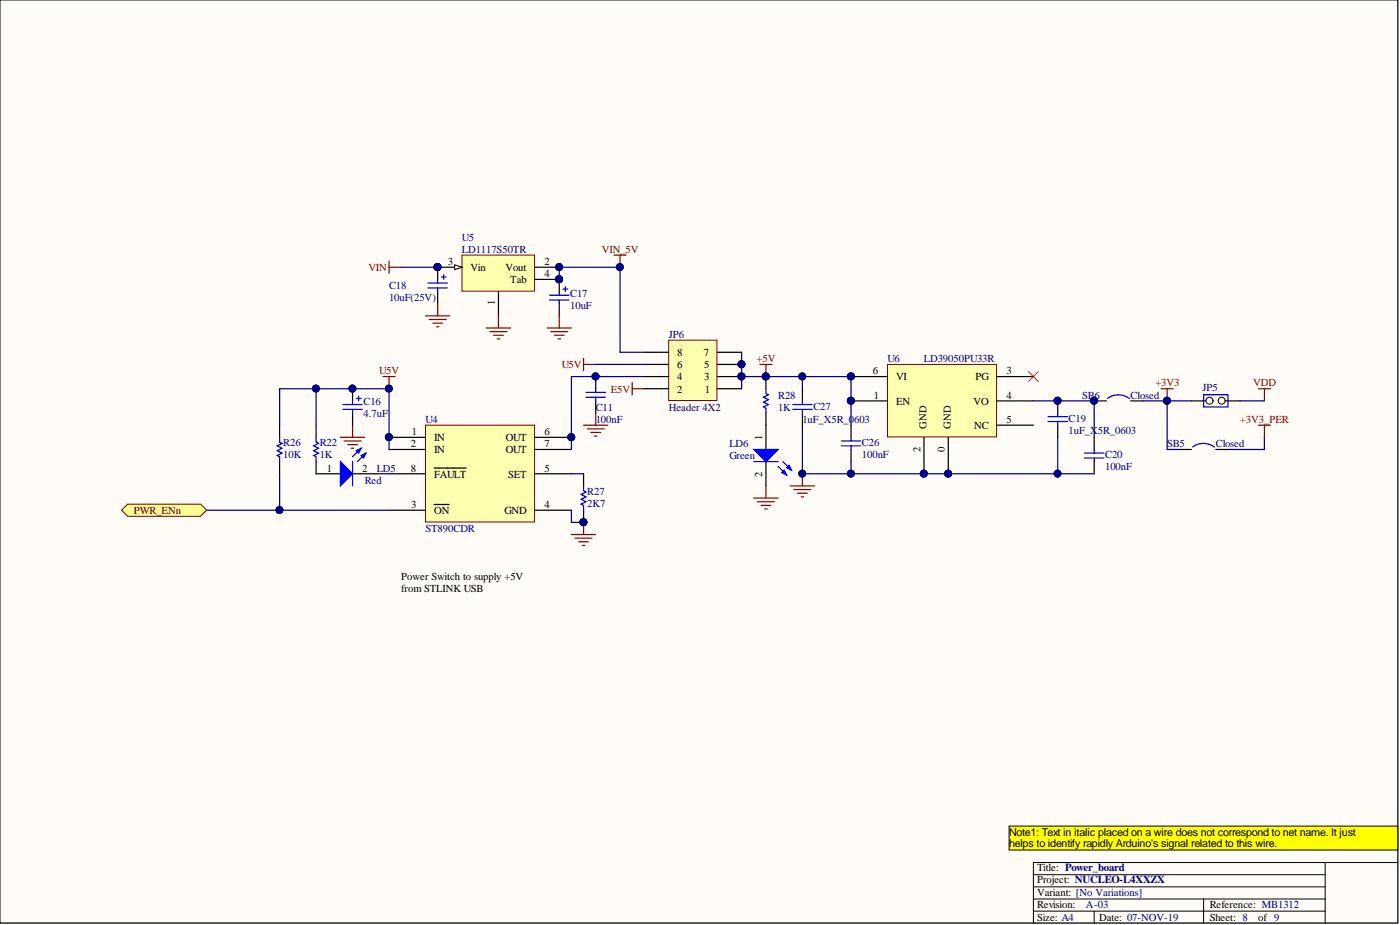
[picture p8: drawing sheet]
<svg xmlns="http://www.w3.org/2000/svg" width="292mm" height="193mm" viewBox="0 0 292 193" stroke-linecap="round" stroke-linejoin="round" font-family="sans-serif">
<defs><g id="words">
<g font-size="2.3">
<text x="210.5" y="174.4">Note1: Text in italic placed on a wire does not correspond to net name. It just</text>
<text x="210.5" y="176.7">helps to identify rapidly Arduino's signal related to this wire.</text>
</g>
<g font-size="2.2" fill="#000080">
<text x="96.4" y="50.2">U5</text>
<text x="96.4" y="52.7">LD1117S50TR</text>
<text x="81.2" y="60.3">C18</text>
<text x="81.2" y="62.9">10uF(25V)</text>
<text x="119" y="61.9">C17</text>
<text x="119" y="64.4">10uF</text>
<text x="139.5" y="70.5">JP6</text>
<text x="185.2" y="75.6">U6</text>
<text x="192.8" y="75.6">LD39050PU33R</text>
<text x="162.3" y="83.2">R28</text>
<text x="225.8" y="83.2">SB6</text>
<text x="235.9" y="83.2">Closed</text>
<text x="250.9" y="81.6">JP5</text>
<text x="75.8" y="84.4">C16</text>
<text x="75.8" y="87">4.7uF</text>
<text x="88.8" y="88.2">U4</text>
<text x="124.3" y="85.7">C11</text>
<text x="124.3" y="88.2">100nF</text>
<text x="139.5" y="85.7">Header 4X2</text>
<text x="162.3" y="85.7">1K</text>
<text x="167.4" y="88.2">1uF_X5R_0603</text>
<text x="169.7" y="85.4">C27</text>
<text x="223" y="88">C19</text>
<text x="59.1" y="93">R26</text>
<text x="59.1" y="95.6">10K</text>
<text x="66.7" y="93">R22</text>
<text x="66.7" y="95.6">1K</text>
<text x="152.2" y="93.3">LD6</text>
<text x="152.2" y="95.8">Green</text>
<text x="179.8" y="93">C26</text>
<text x="179.8" y="95.6">100nF</text>
<text x="223" y="90.5">1uF_X5R_0603</text>
<text x="230.6" y="95.6">C20</text>
<text x="243.5" y="93.3">SB5</text>
<text x="253.7" y="93.3">Closed</text>
<text x="76.1" y="100.9">Red</text>
<text x="78.6" y="98.4">LD5</text>
<text x="230.6" y="98.1">100nF</text>
<text x="122.5" y="103.2">R27</text>
<text x="122.5" y="105.7">2K7</text>
<text x="88.8" y="111">ST890CDR</text>
<text x="226.5" y="189.4">A-03</text>
</g>
<g font-size="2.2" fill="#800000">
<text x="125.6" y="52.7">VIN_5V</text>
<text x="76.9" y="56.5">VIN</text>
<text x="117.2" y="76.8">U5V</text>
<text x="157.9" y="75.6">+5V</text>
<text x="79.1" y="78.1">U5V</text>
<text x="127.4" y="81.9">E5V</text>
<text x="241.1" y="80.6">+3V3</text>
<text x="261.4" y="80.6">VDD</text>
<text x="258.7" y="88.2">+3V3_PER</text>
<text x="27.9" y="107.2">PWR_ENn</text>
</g>
<g font-size="2.2">
<text x="93.4" y="55.3">3</text>
<text x="98.2" y="56.5">Vin</text>
<text x="105.4" y="56.5">Vout</text>
<text x="106.4" y="59.1">Tab</text>
<text x="113.6" y="55.3">2</text>
<text x="113.6" y="57.8">4</text>
<text x="103.2" y="63.6" transform="rotate(-90 103.2 63.6)">1</text>
<text x="141.3" y="76.8">6</text>
<text x="141.3" y="74.3">8</text>
<text x="146.9" y="74.3">7</text>
<text x="146.9" y="76.8">5</text>
<text x="141.3" y="79.4">4</text>
<text x="141.3" y="81.9">2</text>
<text x="146.9" y="79.4">3</text>
<text x="147" y="81.9">1</text>
<text x="182.1" y="78.1">6</text>
<text x="182.3" y="83.2">1</text>
<text x="186.9" y="79.4">VI</text>
<text x="203.5" y="79.4">PG</text>
<text x="210" y="83.2">4</text>
<text x="210" y="78.1">3</text>
<text x="186.9" y="84.4">EN</text>
<text x="193.3" y="89.5" transform="rotate(-90 193.3 89.5)">GND</text>
<text x="198.4" y="89.5" transform="rotate(-90 198.4 89.5)">GND</text>
<text x="203.1" y="84.4">VO</text>
<text x="203.3" y="89.5">NC</text>
<text x="210" y="88.2">5</text>
<text x="85.7" y="93.3">2</text>
<text x="85.9" y="90.8">1</text>
<text x="90.6" y="92">IN</text>
<text x="90.6" y="94.6">IN</text>
<text x="105.5" y="92">OUT</text>
<text x="105.5" y="94.6">OUT</text>
<text x="113.6" y="90.8">6</text>
<text x="113.6" y="93.3">7</text>
<text x="159.1" y="91.7" transform="rotate(-90 159.1 91.7)">1</text>
<text x="192" y="94.4" transform="rotate(-90 192 94.4)">2</text>
<text x="197.1" y="94.4" transform="rotate(-90 197.1 94.4)">0</text>
<text x="68.2" y="98.4">1</text>
<text x="75.6" y="98.4">2</text>
<text x="85.7" y="98.4">8</text>
<text x="90.6" y="99.6">FAULT</text>
<text x="106" y="99.6">SET</text>
<text x="113.6" y="98.4">5</text>
<text x="159.1" y="99.4" transform="rotate(-90 159.1 99.4)">2</text>
<text x="85.8" y="106">3</text>
<text x="90.6" y="107.2">ON</text>
<text x="105.3" y="107.2">GND</text>
<text x="113.6" y="106">4</text>
<text x="83.7" y="121.1">Power Switch to supply +5V</text>
<text x="83.7" y="123.6">from STLINK USB</text>
<text x="216.4" y="181.8">Title: Power_board</text>
<text x="216.4" y="184.3">Project: NUCLEO-L4XXZX</text>
<text x="216.4" y="189.4">Revision:</text>
<text x="216.4" y="186.8">Variant: [No Variations]</text>
<text x="252.4" y="189.4">Reference: MB1312</text>
<text x="216.4" y="192.1">Size: A4</text>
<text x="229.3" y="192.1">Date: 07-NOV-19</text>
<text x="252.4" y="192.1">Sheet: 8</text>
<text x="262.5" y="192.1">of 9</text>
</g>
</g></defs>
<path d="M0 0h291.6v192.5h-291.6z" fill="#fffcf8" stroke="#000" stroke-width=".21"/>
<path d="M276.5 179.9v12.7M291.7 179.9h-76.1v12.7M215.6 182.5h60.9M215.6 185h60.9M215.6 190.1h60.9M215.6 187.5h60.9M228.3 190.1v2.5M251.1 187.5v5.1" fill="none" stroke="#000" stroke-width=".21"/>
<g fill="none" stroke="#800000" stroke-width=".25">
<path d="M81.2 54.5v2.5M81.2 55.8h2.5M158.5 76h2.6M159.8 76v2.6M167.4 98.8v2.6M242.2 81.1h2.6M243.5 81.1v2.5M262.5 81.1h2.6M263.8 81.1v2.5M164.9 101.4h5.1M165.6 102.1h3.6M166.4 102.9h2"/>
<path d="M167.2 103.7h.5"/>
</g>
<g fill="#000080" stroke="#000080" stroke-width=".21">
<circle cx="243.5" cy="83.6" r=".72"/>
<circle cx="167.4" cy="98.8" r=".72"/>
<circle cx="220.6" cy="83.6" r=".72"/>
<circle cx="228.3" cy="83.6" r=".72"/>
<circle cx="220.6" cy="98.8" r=".72"/>
<circle cx="177.5" cy="83.6" r=".72"/>
<circle cx="177.5" cy="78.5" r=".72"/>
<circle cx="167.4" cy="78.5" r=".72"/>
<circle cx="159.8" cy="78.5" r=".72"/>
</g>
<path d="M177.6 88.7v2.5M177.6 93.8v2.5M220.7 83.6v2.6M220.7 88.7v2.5M228.3 91.2v2.6M228.3 96.3v2.5M248.6 83.6h4.6" fill="none" stroke="#000" stroke-width=".25"/>
<path d="M175.5 92h4.1M175.5 93h4.1M177.6 91.2v.8M177.6 93v.8M218.7 87.9h4M218.7 86.9h4M220.7 86.2v.7M220.7 87.9v.8M226.3 94.5h4M226.3 95.5h4M228.3 93.8v.7M228.3 95.5v.8" fill="none" stroke="#00f" stroke-width=".25"/>
<path d="M167.4 81.1v-2.5h10.2v10.1M215.6 83.6h12.7v7.6M220.7 91.2v7.6" fill="none" stroke="#000080" stroke-width=".25"/>
<circle cx="252.4" cy="83.6" r=".72" fill="#fffcf8" stroke="#000" stroke-width=".21"/>
<path d="M254.2 83.6h4.5" fill="none" stroke="#000" stroke-width=".25"/>
<circle cx="254.9" cy="83.6" r=".72" fill="#fffcf8" stroke="#000" stroke-width=".21"/>
<g fill="none" stroke="#00f" stroke-width=".25">
<path d="M89.3 59h4M91.3 58.3v.7M92.1 57.8h1M92.6 57.3v1M118 59.8v1M89.3 60.1h4M91.3 60.1v.7M114.7 61.6h4M114.7 62.6h4M116.7 60.8v.8M116.7 62.6v.8M117.4 60.3h1.1"/>
<path d="M159.8 81.1v1l.5 .3-1 .5 1 .5-1 .5 1 .5-1 .5 .5 .3v1M251.1 82.4h5.1v2.5h-5.1z"/>
</g>
<path d="M258.7 83.6h5.1" fill="none" stroke="#000080" stroke-width=".25"/>
<g fill="none" stroke="#800000" stroke-width=".25">
<path d="M88.8 65.9h5.1M89.5 66.6h3.6M90.3 67.4h2M91.1 68.2h.5M91.3 63.4v2.5M101.5 68.4h5M102.2 69.2h3.6M103 69.9h2M103.7 70.7h.6M104 65.9v2.5M157.3 103.9h5M158 104.7h3.6"/>
<path d="M158.8 105.4h2M159.6 106.2h.5M159.8 101.4v2.5"/>
</g>
<path d="M91.3 55.8v2.5M116.7 58.3v2.5M91.3 60.8v2.6M116.7 63.4v2.5M159.8 78.6v2.5M159.8 86.2v2.5" fill="none" stroke="#000" stroke-width=".25"/>
<g fill="#000080" stroke="#000080" stroke-width=".21">
<circle cx="159.8" cy="78.5" r=".72"/>
<circle cx="91.3" cy="55.7" r=".72"/>
<circle cx="116.6" cy="58.2" r=".72"/>
</g>
<path d="M96.4 53.2h15.1v7.5h-15.1z" fill="#ffffb0" stroke="#800000" stroke-width=".21"/>
<path d="M91.3 55.8h5.1" fill="none" stroke="#000" stroke-width=".25"/>
<path d="M94.9 55.2l1.5 .6-1.5 .5z" fill="#fffcf8"/>
<path d="M94.9 55.2l1.5 .6-1.5 .5z" fill="none" stroke="#000" stroke-width=".21"/>
<g fill="#000080" stroke="#000080" stroke-width=".21">
<circle cx="91.3" cy="55.7" r=".72"/>
<circle cx="116.6" cy="55.7" r=".72"/>
<circle cx="116.6" cy="58.2" r=".72"/>
</g>
<path d="M111.6 55.8h5.1M111.6 58.3h5.1M104 60.8v5.1" fill="none" stroke="#000" stroke-width=".25"/>
<path d="M185.2 76h22.7v15.2h-22.7z" fill="#ffffb0" stroke="#800000" stroke-width=".21"/>
<path d="M177.6 78.6h7.6M208 78.6h7.6M177.6 83.6h7.6M192.8 91.2v7.6M197.9 91.2v7.6M208 83.6h7.6M208 88.7h7.6" fill="none" stroke="#000" stroke-width=".25"/>
<g fill="#000080" stroke="#000080" stroke-width=".21">
<circle cx="177.5" cy="83.6" r=".72"/>
<circle cx="192.7" cy="98.8" r=".72"/>
<circle cx="197.8" cy="98.8" r=".72"/>
<circle cx="177.5" cy="78.5" r=".72"/>
<circle cx="177.5" cy="98.8" r=".72"/>
<circle cx="167.4" cy="98.8" r=".72"/>
<circle cx="220.6" cy="98.8" r=".72"/>
</g>
<path d="M167.4 88.7v10.1h60.9M177.6 96.3v2.5" fill="none" stroke="#000080" stroke-width=".25"/>
<path d="M210.5 172.3h81.1v5h-81.1z" fill="#ff0" stroke="#000" stroke-width=".21"/>
<path d="M73.6 81.1v2.5M73.6 86.2v2.5M167.4 81.1v2.5M167.4 86.2v2.5" fill="none" stroke="#000" stroke-width=".25"/>
<path d="M71.5 85.4h4.1M71.5 84.4h4.1M73.6 83.6v.8M73.6 85.4v.8M74.3 83.1h1M74.8 82.6v1M165.4 85.4h4M165.4 84.4h4M167.4 83.6v.8M167.4 85.4v.8" fill="none" stroke="#00f" stroke-width=".25"/>
<path d="M114.1 68.4h5.1M114.9 69.2h3.6M115.7 69.9h2M116.4 70.7h.5M116.7 65.9v2.5M131.9 79.8v2.6M71 91.2h5.1M71.8 92h3.5M72.5 92.8h2.1M73.3 93.5h.5M73.6 88.7v2.5M131.9 81.1h2.5" fill="none" stroke="#800000" stroke-width=".25"/>
<circle cx="73.5" cy="81.1" r=".72" fill="#000080" stroke="#000080" stroke-width=".21"/>
<path d="M88.8 88.7h22.7v20.2h-22.7z" fill="#ffffb0" stroke="#800000" stroke-width=".21"/>
<g fill="none" stroke="#000" stroke-width=".25">
<path d="M124.3 78.6v2.5M58.3 88.7v2.5M58.3 96.3v2.5M66 98.8h5M73.6 98.8h5M81.2 91.2h7.6M81.2 93.8h7.6M81.2 98.8h7.6M90.6 97.6h5.3M96 97.6h1.3M111.6 91.2h7.6M111.6 93.8h7.6"/>
<path d="M111.6 98.8h7.6M121.8 98.8v2.6M124.3 83.6v2.6M81.2 106.4h7.6M90.6 105.3h1.5M92.2 105.3h1.5M111.6 106.4h7.6M121.8 106.4v2.6"/>
</g>
<g fill="#000080" stroke="#000080" stroke-width=".21">
<circle cx="81.1" cy="91.2" r=".72"/>
<circle cx="119.2" cy="91.2" r=".72"/>
<circle cx="121.7" cy="108.9" r=".72"/>
<circle cx="124.3" cy="78.5" r=".72"/>
<circle cx="81.1" cy="81.1" r=".72"/>
<circle cx="73.5" cy="81.1" r=".72"/>
<circle cx="65.9" cy="81.1" r=".72"/>
</g>
<path d="M121.8 88.7h5M122.5 89.5h3.6M123.3 90.2h2M124 91h.5M124.3 86.2v2.5M119.2 111.5h5.1M120 112.3h3.5M120.7 113h2.1M121.5 113.8h.5M121.8 109v2.5" fill="none" stroke="#800000" stroke-width=".25"/>
<path d="M58.3 91.2v1l.5 .3-1 .5 1 .5-1 .5 1 .5-1 .5 .5 .3v1M122.3 81.9h4M122.3 82.9h4M124.3 81.1v.8M124.3 82.9v.7M121.8 101.4v1l.5 .2-1.1 .5 1.1 .6-1.1 .5 1.1 .5-1.1 .5 .6 .2v1" fill="none" stroke="#00f" stroke-width=".25"/>
<path d="M58.3 88.7v-7.6h22.9v12.7" fill="none" stroke="#000080" stroke-width=".25"/>
<path d="M71 96.3l2.6 2.5-2.6 2.6z" fill="#00f"/>
<path d="M71 96.3l2.6 2.5-2.6 2.6zM75.3 93.5l-1.7 1.8M76.4 94.5l-1.8 1.8" fill="none" stroke="#00f" stroke-width=".25"/>
<path d="M75.3 95l1.1-.5-.6 1z" fill="#00f"/>
<path d="M75.3 95l1.1-.5-.6 1z" fill="none" stroke="#00f" stroke-width=".25"/>
<path d="M74.3 94l1-.5-.5 1z" fill="#00f"/>
<path d="M66 91.2v1l.5 .3-1.1 .5 1.1 .5-1.1 .5 1.1 .5-1.1 .5 .6 .3v1M73.6 96.3v5.1M74.3 94l1-.5-.5 1zM231.1 83.1a3.8 3.8 0 0 1 4.5 0M248.8 93.2a3.8 3.8 0 0 1 4.6 .1" fill="none" stroke="#00f" stroke-width=".25"/>
<path d="M66 88.7v2.5M66 96.3v2.5M159.8 88.7v5.1M159.8 96.3v5.1M228.3 83.6h2.5M235.9 83.6h2.5M246.1 93.8h2.5M253.7 93.8h2.5" fill="none" stroke="#000" stroke-width=".25"/>
<g fill="none" stroke="#000080" stroke-width=".25">
<path d="M83.7 55.8h7.6M116.7 58.3v-2.5h12.7v17.7h5M134.4 78.6h-15.2v15.2M154.7 78.6h12.7M58.3 98.8v7.6h22.9M66 81.1v7.6M78.6 98.8h2.6M119.2 98.8h2.6M238.4 83.6h10.2M243.5 83.6v10.2h2.6M263.8 91.2v2.6h-7.6M43.1 106.4h15.2"/>
<path d="M119.2 106.4v2.6h2.6"/>
</g>
<g fill="#000080" stroke="#000080" stroke-width=".21">
<circle cx="121.7" cy="108.9" r=".72"/>
<circle cx="81.1" cy="81.1" r=".72"/>
<circle cx="58.3" cy="106.4" r=".72"/>
<circle cx="228.3" cy="83.6" r=".72"/>
<circle cx="65.9" cy="81.1" r=".72"/>
<circle cx="124.3" cy="78.5" r=".72"/>
<circle cx="119.2" cy="91.2" r=".72"/>
<circle cx="129.3" cy="55.7" r=".72"/>
<circle cx="116.6" cy="55.7" r=".72"/>
<circle cx="116.6" cy="58.2" r=".72"/>
<circle cx="154.7" cy="78.5" r=".72"/>
<circle cx="159.8" cy="78.5" r=".72"/>
<circle cx="167.4" cy="78.5" r=".72"/>
<circle cx="91.3" cy="55.7" r=".72"/>
<circle cx="243.5" cy="83.6" r=".72"/>
</g>
<path d="M128.1 53.2h2.5M129.4 53.2v2.6M79.9 78.6h2.5M81.2 78.6v2.5M262.5 88.7h2.6M263.8 88.7v2.5" fill="none" stroke="#800000" stroke-width=".25"/>
<path d="M214.6 77.5l2 2.1M216.6 77.5l-2 2.1" fill="none" stroke="#f00" stroke-width=".21"/>
<path d="M157.3 93.8h5l-2.5 2.5z" fill="#00f"/>
<path d="M157.3 93.8h5l-2.5 2.5zM162.3 97.3l1.8 1.8M163.4 96.3l1.7 1.8" fill="none" stroke="#00f" stroke-width=".25"/>
<path d="M163.1 98.6l.5-.5 .5 1z" fill="#00f"/>
<path d="M163.1 98.6l.5-.5 .5 1z" fill="none" stroke="#00f" stroke-width=".25"/>
<path d="M164.1 97.6l.5-.5 .5 1z" fill="#00f"/>
<path d="M157.3 96.3h5M164.1 97.6l.5-.5 .5 1z" fill="none" stroke="#00f" stroke-width=".25"/>
<path d="M139.5 71h10.1v12.6h-10.1z" fill="#ffffb0" stroke="#800000" stroke-width=".21"/>
<path d="M134.4 76h5.1M134.4 78.6h5.1M134.4 73.5h5.1M149.7 76h5M149.7 78.6h5M149.7 73.5h5M134.4 81.1h5.1M149.7 81.1h5" fill="none" stroke="#000" stroke-width=".25"/>
<g fill="#000080" stroke="#000080" stroke-width=".21">
<circle cx="154.7" cy="76" r=".72"/>
<circle cx="154.7" cy="78.5" r=".72"/>
</g>
<path d="M121.8 74.8v2.5M121.8 76h2.5" fill="none" stroke="#800000" stroke-width=".25"/>
<path d="M124.3 76h10.1M154.7 73.5v7.6" fill="none" stroke="#000080" stroke-width=".25"/>
<path d="M25.4 106.4l1.2-1.2h15.3l1.2 1.2-1.2 1.3h-15.3z" fill-rule="evenodd" fill="#ffff80" stroke="#800000" stroke-width=".21"/>
<use href="#words"/>
</svg>
